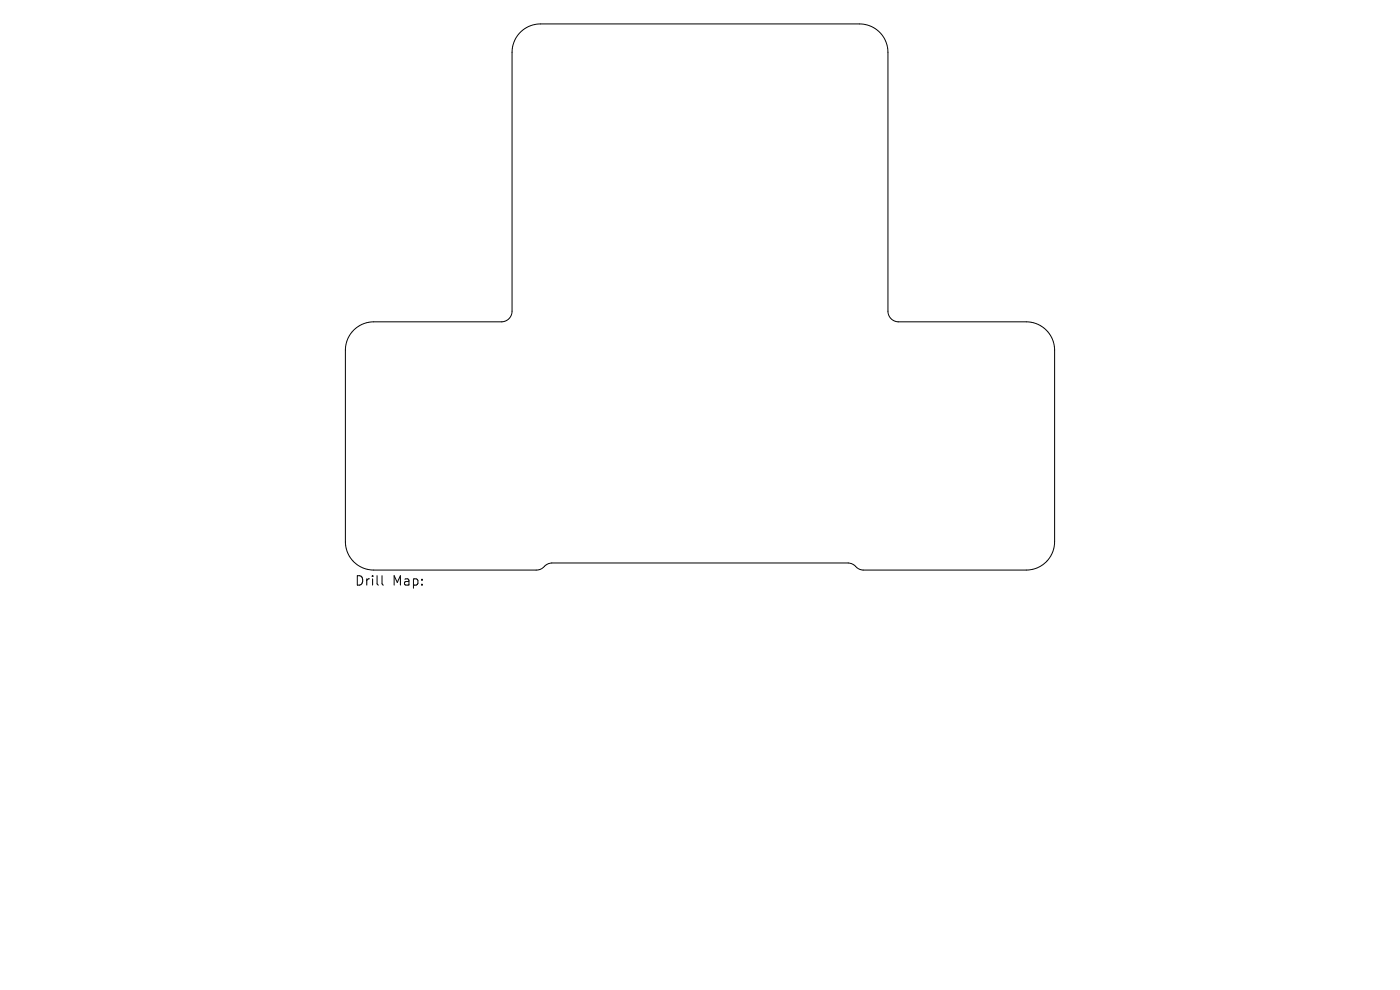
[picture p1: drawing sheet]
<svg xmlns="http://www.w3.org/2000/svg" width="297mm" height="210mm" viewBox="0 0 297 210" stroke-linecap="round" stroke-linejoin="round" font-family="sans-serif">
<defs><g id="words">
<g font-size="2.8">
<text x="75.2" y="124.5">Drill</text>
<text x="83.2" y="124.5">Map:</text>
</g>
</g></defs>
<path d="M110.4 6.8a6 6 0 0 1 4.2-1.7h67.8a6 6 0 0 1 6 6v54.9a2.26 2.26 0 0 0 2.2 2.3h27.1a6 6 0 0 1 6 6v40.6a6 6 0 0 1-6 6h-34.6l-1-.3-1.3-1-.9-.2h-62.8l-.8 .2-1.4 1-1 .3h-34.6a6 6 0 0 1-6-6v-40.6a6 6 0 0 1 6-6h27.1a2.26 2.26 0 0 0 2.2-2.3v-54.9a6 6 0 0 1 1.8-4.3zM81 122.1v1.7l.3 .3" fill="none" stroke="#000" stroke-width=".21"/>
<use href="#words"/>
</svg>
